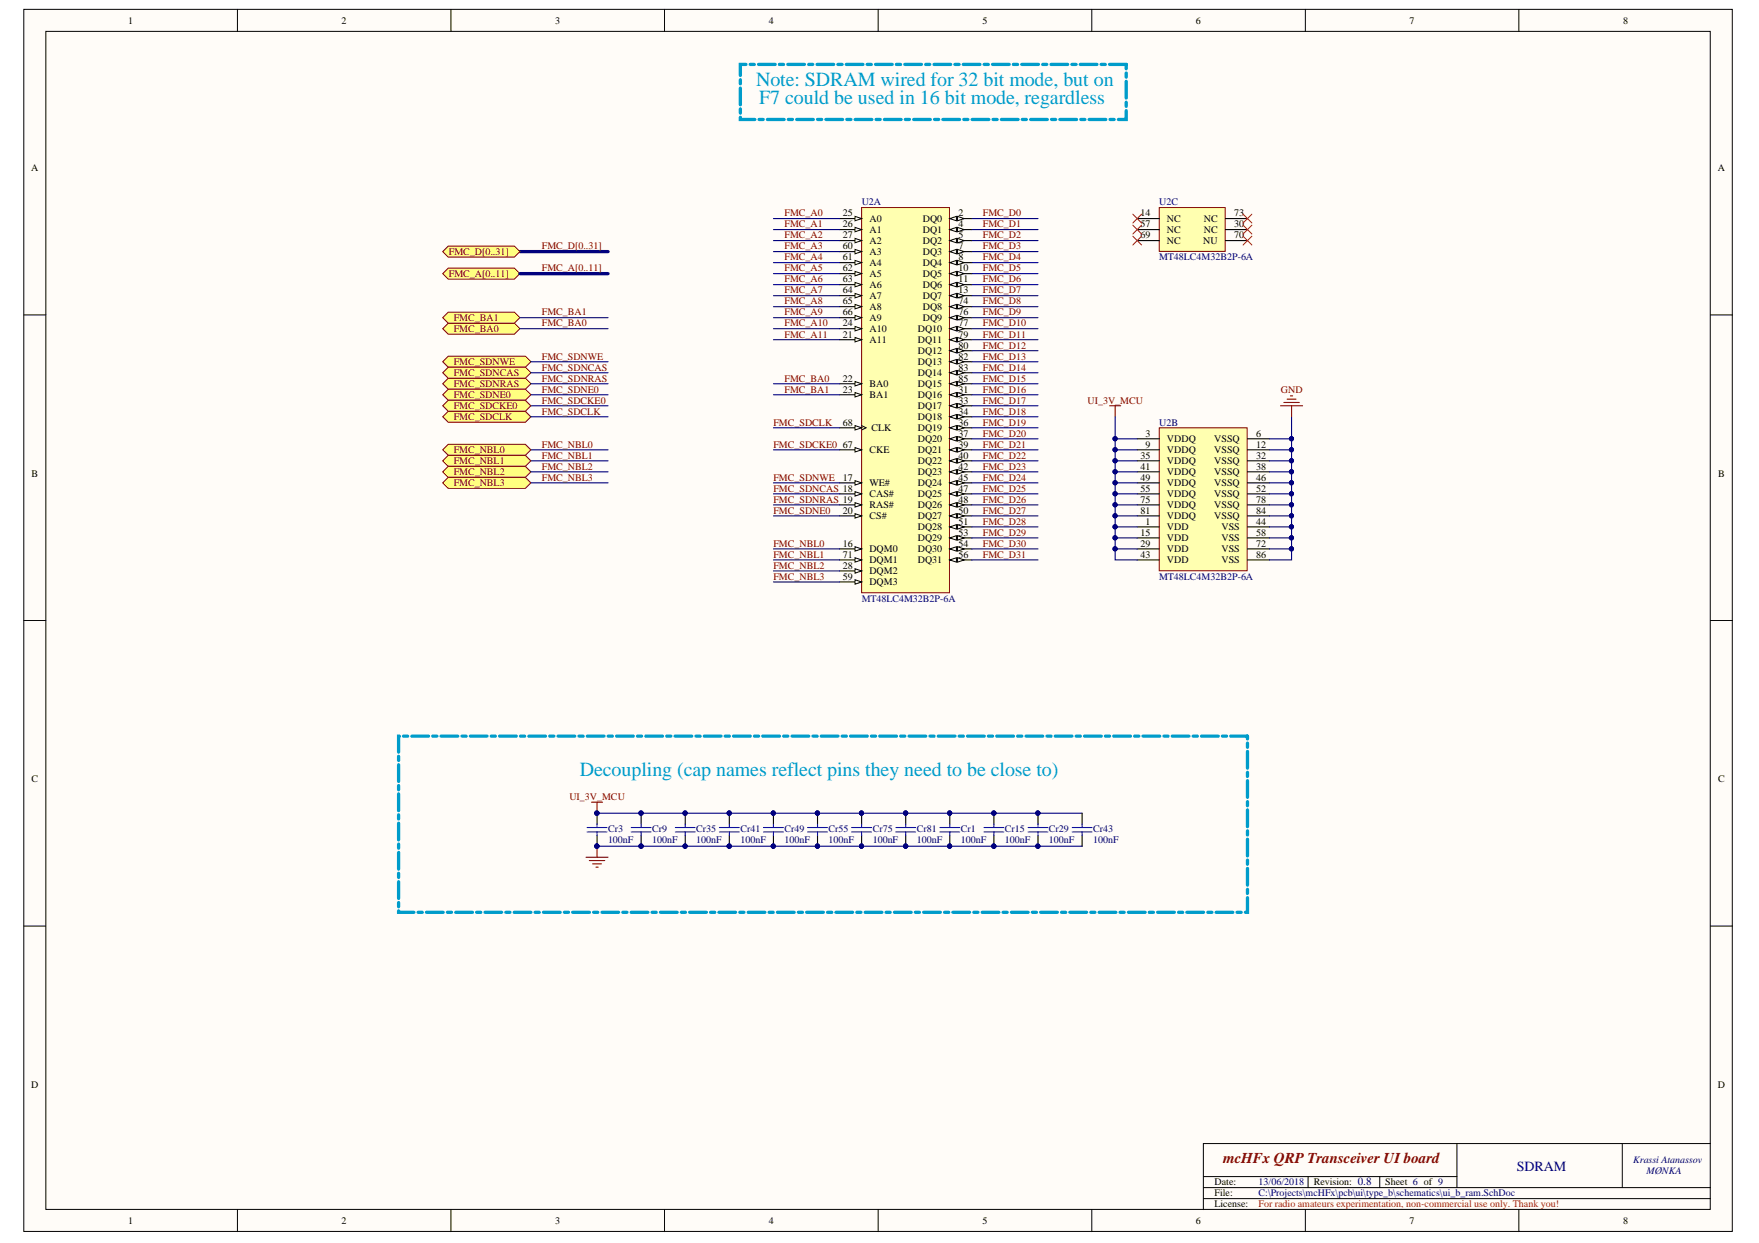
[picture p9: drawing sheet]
<svg xmlns="http://www.w3.org/2000/svg" width="297mm" height="210mm" viewBox="0 0 297 210" stroke-linecap="round" stroke-linejoin="round" font-family="sans-serif">
<defs><g id="words">
<g font-size="3.4" fill="#009cca">
<text x="127.7" y="14.4">Note: SDRAM wired for 32 bit mode, but on</text>
<text x="128.2" y="17.6">F7 could be used in 16 bit mode, regardless</text>
<text x="97.9" y="131">Decoupling (cap names reflect pins they need to be close to)</text>
</g>
<text font-size="2.5" fill="#800000" x="206.6" y="196.5">mcHFx QRP Transceiver UI board</text>
<text font-size="2.4" fill="#000080" x="256.1" y="197.8">SDRAM</text>
<g font-size="1.7">
<text x="21.7" y="4">1</text>
<text x="57.7" y="4">2</text>
<text x="93.8" y="4">3</text>
<text x="129.8" y="4">4</text>
<text x="165.9" y="4">5</text>
<text x="202" y="4">6</text>
<text x="238" y="4">7</text>
<text x="274.1" y="4">8</text>
<text x="5.3" y="28.9">A</text>
<text x="290.1" y="28.9">A</text>
<text x="142.3" y="36.5">25</text>
<text x="142.3" y="38.4">26</text>
<text x="142.3" y="40.3">27</text>
<text x="146.8" y="37.5">A0</text>
<text x="146.8" y="39.3">A1</text>
<text x="146.8" y="41.2">A2</text>
<text x="155.8" y="37.5">DQ0</text>
<text x="155.8" y="39.3">DQ1</text>
<text x="155.8" y="41.2">DQ2</text>
<text x="161.9" y="36.5">2</text>
<text x="161.9" y="38.4">4</text>
<text x="161.9" y="40.3">5</text>
<text x="192.6" y="36.5">14</text>
<text x="192.6" y="38.4">57</text>
<text x="192.6" y="40.3">69</text>
<text x="197.1" y="37.5">NC</text>
<text x="197.1" y="39.3">NC</text>
<text x="197.1" y="41.2">NC</text>
<text x="203.2" y="41.2">NU</text>
<text x="203.3" y="39.3">NC</text>
<text x="203.3" y="37.5">NC</text>
<text x="208.4" y="38.4">30</text>
<text x="208.4" y="40.3">70</text>
<text x="208.4" y="36.5">73</text>
<text x="142.3" y="42.1">60</text>
<text x="142.3" y="44">61</text>
<text x="142.3" y="45.8">62</text>
<text x="142.3" y="47.7">63</text>
<text x="146.8" y="43">A3</text>
<text x="146.8" y="44.9">A4</text>
<text x="146.8" y="46.8">A5</text>
<text x="155.8" y="43">DQ3</text>
<text x="155.8" y="44.9">DQ4</text>
<text x="155.8" y="46.8">DQ5</text>
<text x="161.9" y="42.1">7</text>
<text x="161.9" y="44">8</text>
<text x="161.9" y="45.8">10</text>
<text x="161.9" y="47.7">11</text>
<text x="142.3" y="49.5">64</text>
<text x="142.3" y="51.4">65</text>
<text x="142.3" y="53.3">66</text>
<text x="146.8" y="48.6">A6</text>
<text x="146.8" y="50.5">A7</text>
<text x="146.8" y="52.3">A8</text>
<text x="155.8" y="48.6">DQ6</text>
<text x="155.8" y="50.5">DQ7</text>
<text x="155.8" y="52.3">DQ8</text>
<text x="161.9" y="49.5">13</text>
<text x="161.9" y="51.4">74</text>
<text x="161.9" y="53.3">76</text>
<text x="142.3" y="57">21</text>
<text x="142.3" y="55.1">24</text>
<text x="146.8" y="58">A11</text>
<text x="146.8" y="56.1">A10</text>
<text x="146.8" y="54.2">A9</text>
<text x="155" y="56.1">DQ10</text>
<text x="155" y="58">DQ11</text>
<text x="155" y="59.8">DQ12</text>
<text x="155.8" y="54.2">DQ9</text>
<text x="161.9" y="55.1">77</text>
<text x="161.9" y="57">79</text>
<text x="161.9" y="58.9">80</text>
<text x="142.3" y="64.5">22</text>
<text x="146.8" y="65.4">BA0</text>
<text x="155" y="61.7">DQ13</text>
<text x="155" y="63.5">DQ14</text>
<text x="155" y="65.4">DQ15</text>
<text x="161.9" y="60.7">82</text>
<text x="161.9" y="62.6">83</text>
<text x="161.9" y="64.5">85</text>
<text x="142.3" y="66.3">23</text>
<text x="142.3" y="71.9">68</text>
<text x="146.8" y="67.2">BA1</text>
<text x="155" y="67.2">DQ16</text>
<text x="155" y="69.1">DQ17</text>
<text x="155" y="71">DQ18</text>
<text x="161.9" y="66.3">31</text>
<text x="161.9" y="68.2">33</text>
<text x="161.9" y="70">34</text>
<text x="161.9" y="71.9">36</text>
<text x="142.3" y="75.6">67</text>
<text x="146.8" y="76.5">CKE</text>
<text x="147.2" y="72.8">CLK</text>
<text x="155" y="72.8">DQ19</text>
<text x="155" y="74.7">DQ20</text>
<text x="155" y="76.5">DQ21</text>
<text x="161.9" y="73.8">37</text>
<text x="161.9" y="75.6">39</text>
<text x="161.9" y="77.5">40</text>
<text x="192.6" y="77.5">35</text>
<text x="193.4" y="73.8">3</text>
<text x="193.4" y="75.6">9</text>
<text x="197.1" y="74.7">VDDQ</text>
<text x="197.1" y="76.5">VDDQ</text>
<text x="205" y="74.7">VSSQ</text>
<text x="205" y="76.5">VSSQ</text>
<text x="212.2" y="73.8">6</text>
<text x="212.2" y="75.6">12</text>
<text x="212.2" y="77.5">32</text>
<text x="5.3" y="80.5">B</text>
<text x="142.3" y="81.2">17</text>
<text x="146.8" y="82.1">WE#</text>
<text x="146.8" y="84">CAS#</text>
<text x="155" y="78.4">DQ22</text>
<text x="155" y="80.3">DQ23</text>
<text x="155" y="82.1">DQ24</text>
<text x="155" y="84">DQ25</text>
<text x="161.9" y="79.3">42</text>
<text x="161.9" y="81.2">45</text>
<text x="161.9" y="83">47</text>
<text x="192.6" y="79.3">41</text>
<text x="192.6" y="81.2">49</text>
<text x="192.6" y="83">55</text>
<text x="197.1" y="78.4">VDDQ</text>
<text x="197.1" y="80.3">VDDQ</text>
<text x="197.1" y="82.1">VDDQ</text>
<text x="197.1" y="84">VDDQ</text>
<text x="205" y="78.4">VSSQ</text>
<text x="205" y="80.3">VSSQ</text>
<text x="205" y="82.1">VSSQ</text>
<text x="205" y="84">VSSQ</text>
<text x="212.2" y="79.3">38</text>
<text x="212.2" y="81.2">46</text>
<text x="212.2" y="83">52</text>
<text x="290.1" y="80.5">B</text>
<text x="142.3" y="86.8">20</text>
<text x="146.8" y="85.8">RAS#</text>
<text x="146.8" y="87.7">CS#</text>
<text x="155" y="85.8">DQ26</text>
<text x="155" y="87.7">DQ27</text>
<text x="155" y="89.5">DQ28</text>
<text x="161.9" y="84.9">48</text>
<text x="161.9" y="86.8">50</text>
<text x="161.9" y="88.6">51</text>
<text x="192.6" y="84.9">75</text>
<text x="192.6" y="86.8">81</text>
<text x="193.4" y="88.6">1</text>
<text x="197.1" y="89.5">VDD</text>
<text x="197.1" y="85.8">VDDQ</text>
<text x="197.1" y="87.7">VDDQ</text>
<text x="205" y="85.8">VSSQ</text>
<text x="205" y="87.7">VSSQ</text>
<text x="206.3" y="89.5">VSS</text>
<text x="212.2" y="88.6">44</text>
<text x="212.2" y="84.9">78</text>
<text x="212.2" y="86.8">84</text>
<text x="142.3" y="92.3">16</text>
<text x="142.3" y="94.2">71</text>
<text x="146.8" y="93.3">DQM0</text>
<text x="146.8" y="95.1">DQM1</text>
<text x="155" y="91.4">DQ29</text>
<text x="155" y="93.3">DQ30</text>
<text x="155" y="95.1">DQ31</text>
<text x="161.9" y="90.5">53</text>
<text x="161.9" y="92.3">54</text>
<text x="161.9" y="94.2">56</text>
<text x="192.6" y="90.5">15</text>
<text x="192.6" y="92.3">29</text>
<text x="192.6" y="94.2">43</text>
<text x="197.1" y="91.4">VDD</text>
<text x="197.1" y="93.3">VDD</text>
<text x="197.1" y="95.1">VDD</text>
<text x="206.3" y="91.4">VSS</text>
<text x="206.3" y="93.3">VSS</text>
<text x="206.3" y="95.1">VSS</text>
<text x="212.2" y="90.5">58</text>
<text x="212.2" y="92.3">72</text>
<text x="212.2" y="94.2">86</text>
<text x="142.3" y="96.1">28</text>
<text x="142.3" y="97.9">59</text>
<text x="146.8" y="97">DQM2</text>
<text x="146.8" y="98.8">DQM3</text>
<text x="5.3" y="132.1">C</text>
<text x="290.1" y="132.1">C</text>
<text x="5.3" y="183.7">D</text>
<text x="290.1" y="183.7">D</text>
<text x="205.1" y="200.2">Date:</text>
<text x="205.1" y="202">File:</text>
<text x="205.1" y="203.9">License:</text>
<text x="221.8" y="200.2">Revision: 0.8</text>
<text x="233.9" y="200.2">Sheet 6 of 9</text>
<text x="21.7" y="206.7">1</text>
<text x="57.7" y="206.7">2</text>
<text x="93.8" y="206.7">3</text>
<text x="129.8" y="206.7">4</text>
<text x="165.9" y="206.7">5</text>
<text x="202" y="206.7">6</text>
<text x="238" y="206.7">7</text>
<text x="274.1" y="206.7">8</text>
</g>
<g font-size="1.7" fill="#000080">
<text x="145.5" y="34.7">U2A</text>
<text x="195.7" y="34.7">U2C</text>
<text x="195.7" y="44">MT48LC4M32B2P-6A</text>
<text x="195.7" y="71.9">U2B</text>
<text x="145.5" y="101.6">MT48LC4M32B2P-6A</text>
<text x="195.7" y="97.9">MT48LC4M32B2P-6A</text>
<text x="102.7" y="140.5">Cr3</text>
<text x="102.7" y="142.3">100nF</text>
<text x="110.1" y="140.5">Cr9</text>
<text x="110.1" y="142.3">100nF</text>
<text x="117.6" y="140.5">Cr35</text>
<text x="117.6" y="142.3">100nF</text>
<text x="125" y="140.5">Cr41</text>
<text x="125" y="142.3">100nF</text>
<text x="132.5" y="140.5">Cr49</text>
<text x="132.5" y="142.3">100nF</text>
<text x="139.9" y="140.5">Cr55</text>
<text x="139.9" y="142.3">100nF</text>
<text x="147.4" y="140.5">Cr75</text>
<text x="147.4" y="142.3">100nF</text>
<text x="154.8" y="140.5">Cr81</text>
<text x="154.8" y="142.3">100nF</text>
<text x="162.3" y="140.5">Cr1</text>
<text x="162.3" y="142.3">100nF</text>
<text x="169.7" y="140.5">Cr15</text>
<text x="169.7" y="142.3">100nF</text>
<text x="177.1" y="140.5">Cr29</text>
<text x="177.1" y="142.3">100nF</text>
<text x="184.6" y="140.5">Cr43</text>
<text x="184.6" y="142.3">100nF</text>
<text x="275.8" y="196.5">Krassi Atanassov</text>
<text x="212.5" y="200.2">13/06/2018</text>
<text x="212.5" y="202">C:\Projects\mcHFx\pcb\ui\type_b\schematics\ui_b_ram.SchDoc</text>
<text x="278" y="198.3">MØNKA</text>
</g>
<g font-size="1.7" fill="#800000">
<text x="132.5" y="36.5">FMC_A0</text>
<text x="132.5" y="38.4">FMC_A1</text>
<text x="132.5" y="40.3">FMC_A2</text>
<text x="166" y="36.5">FMC_D0</text>
<text x="166" y="38.4">FMC_D1</text>
<text x="166" y="40.3">FMC_D2</text>
<text x="75.8" y="46.8">FMC_A[0..11]</text>
<text x="75.8" y="43">FMC_D[0..31]</text>
<text x="91.5" y="42.1">FMC_D[0..31]</text>
<text x="91.5" y="45.8">FMC_A[0..11]</text>
<text x="132.5" y="42.1">FMC_A3</text>
<text x="132.5" y="44">FMC_A4</text>
<text x="132.5" y="45.8">FMC_A5</text>
<text x="132.5" y="47.7">FMC_A6</text>
<text x="166" y="42.1">FMC_D3</text>
<text x="166" y="44">FMC_D4</text>
<text x="166" y="45.8">FMC_D5</text>
<text x="166" y="47.7">FMC_D6</text>
<text x="91.5" y="53.3">FMC_BA1</text>
<text x="132.5" y="49.5">FMC_A7</text>
<text x="132.5" y="51.4">FMC_A8</text>
<text x="132.5" y="53.3">FMC_A9</text>
<text x="166" y="49.5">FMC_D7</text>
<text x="166" y="51.4">FMC_D8</text>
<text x="166" y="53.3">FMC_D9</text>
<text x="76.6" y="56.1">FMC_BA0</text>
<text x="76.6" y="54.2">FMC_BA1</text>
<text x="91.5" y="55.1">FMC_BA0</text>
<text x="132.5" y="55.1">FMC_A10</text>
<text x="132.5" y="57">FMC_A11</text>
<text x="166" y="55.1">FMC_D10</text>
<text x="166" y="57">FMC_D11</text>
<text x="166" y="58.9">FMC_D12</text>
<text x="76.6" y="61.7">FMC_SDNWE</text>
<text x="76.6" y="65.4">FMC_SDNRAS</text>
<text x="76.6" y="63.5">FMC_SDNCAS</text>
<text x="91.5" y="60.7">FMC_SDNWE</text>
<text x="91.5" y="62.6">FMC_SDNCAS</text>
<text x="91.5" y="64.5">FMC_SDNRAS</text>
<text x="132.5" y="64.5">FMC_BA0</text>
<text x="166" y="60.7">FMC_D13</text>
<text x="166" y="62.6">FMC_D14</text>
<text x="166" y="64.5">FMC_D15</text>
<text x="76.6" y="71">FMC_SDCLK</text>
<text x="76.6" y="67.2">FMC_SDNE0</text>
<text x="76.6" y="69.1">FMC_SDCKE0</text>
<text x="91.5" y="66.3">FMC_SDNE0</text>
<text x="91.5" y="68.2">FMC_SDCKE0</text>
<text x="91.5" y="70">FMC_SDCLK</text>
<text x="130.6" y="71.9">FMC_SDCLK</text>
<text x="132.5" y="66.3">FMC_BA1</text>
<text x="166" y="66.3">FMC_D16</text>
<text x="166" y="68.2">FMC_D17</text>
<text x="166" y="70">FMC_D18</text>
<text x="166" y="71.9">FMC_D19</text>
<text x="183.7" y="68.2">UI_3V_MCU</text>
<text x="216.3" y="66.3">GND</text>
<text x="76.6" y="76.5">FMC_NBL0</text>
<text x="91.5" y="75.6">FMC_NBL0</text>
<text x="91.5" y="77.5">FMC_NBL1</text>
<text x="130.6" y="75.6">FMC_SDCKE0</text>
<text x="166" y="73.8">FMC_D20</text>
<text x="166" y="75.6">FMC_D21</text>
<text x="166" y="77.5">FMC_D22</text>
<text x="76.6" y="78.4">FMC_NBL1</text>
<text x="76.6" y="80.3">FMC_NBL2</text>
<text x="76.6" y="82.1">FMC_NBL3</text>
<text x="91.5" y="79.3">FMC_NBL2</text>
<text x="91.5" y="81.2">FMC_NBL3</text>
<text x="130.6" y="81.2">FMC_SDNWE</text>
<text x="130.6" y="83">FMC_SDNCAS 18</text>
<text x="166" y="79.3">FMC_D23</text>
<text x="166" y="81.2">FMC_D24</text>
<text x="166" y="83">FMC_D25</text>
<text x="130.6" y="84.9">FMC_SDNRAS 19</text>
<text x="130.6" y="86.8">FMC_SDNE0</text>
<text x="166" y="84.9">FMC_D26</text>
<text x="166" y="86.8">FMC_D27</text>
<text x="166" y="88.6">FMC_D28</text>
<text x="130.6" y="94.2">FMC_NBL1</text>
<text x="130.6" y="92.3">FMC_NBL0</text>
<text x="166" y="90.5">FMC_D29</text>
<text x="166" y="92.3">FMC_D30</text>
<text x="166" y="94.2">FMC_D31</text>
<text x="130.6" y="97.9">FMC_NBL3</text>
<text x="130.6" y="96.1">FMC_NBL2</text>
<text x="96.2" y="135.1">UI_3V_MCU</text>
</g>
<text font-size="1.7" fill="#f00" x="212.5" y="203.9">For radio amateurs experimentation, non-commercial use only. Thank you!</text>
</g></defs>
<g fill="#fffcf8" stroke="#000" stroke-width=".17">
<path d="M4 1.6h288.5v206.4h-288.5z"/>
<path d="M7.7 5.3h281.1v198.9h-281.1z"/>
</g>
<g fill="none" stroke="#000" stroke-width=".17">
<path d="M40.1 1.6v3.7M76.2 1.6v3.7M112.2 1.6v3.7M148.3 1.6v3.7M184.4 1.6v3.7M220.4 1.6v3.7M256.5 1.6v3.7M4 53.2h3.7M288.8 53.2h3.8M4 104.8h3.7M288.8 104.8h3.8M4 156.4h3.7"/>
<path d="M288.8 156.4h3.8M203.2 198.7h42.8M220.9 198.7v1.8M233 198.7v1.8M246 193.1v7.4M274 193.1v7.4M288.8 193.1h-85.6v11.2M40.1 204.3v3.7M76.2 204.3v3.7M112.2 204.3v3.7M148.3 204.3v3.7M184.4 204.3v3.7"/>
<path d="M203.2 200.5h85.6M203.2 202.4h85.6M220.4 204.3v3.7M256.5 204.3v3.7"/>
</g>
<path d="M145.5 35.1h14.8v65h-14.8z" fill="#ffffb0" stroke="#800000" stroke-width=".17"/>
<path d="M160.4 36.9h3.7" fill="none" stroke="#000" stroke-width=".19"/>
<path d="M160.4 36.9l1.1-.4v.8z" fill="#fffcf8"/>
<path d="M160.4 36.9l1.1-.4v.8z" fill="none" stroke="#000" stroke-width=".17"/>
<path d="M161.7 36.5l1.1 .4-1.1 .4z" fill="#fffcf8"/>
<path d="M161.7 36.5l1.1 .4-1.1 .4z" fill="none" stroke="#000" stroke-width=".17"/>
<path d="M160.4 38.8h3.7" fill="none" stroke="#000" stroke-width=".19"/>
<path d="M160.4 38.8l1.1-.4v.7z" fill="#fffcf8"/>
<path d="M160.4 38.8l1.1-.4v.7z" fill="none" stroke="#000" stroke-width=".17"/>
<path d="M161.7 38.4l1.1 .4-1.1 .3z" fill="#fffcf8"/>
<path d="M161.7 38.4l1.1 .4-1.1 .3z" fill="none" stroke="#000" stroke-width=".17"/>
<path d="M160.4 40.6h3.7" fill="none" stroke="#000" stroke-width=".19"/>
<path d="M160.4 40.6l1.1-.3v.7z" fill="#fffcf8"/>
<path d="M160.4 40.6l1.1-.3v.7z" fill="none" stroke="#000" stroke-width=".17"/>
<path d="M161.7 40.3l1.1 .3-1.1 .4z" fill="#fffcf8"/>
<path d="M161.7 40.3l1.1 .3-1.1 .4z" fill="none" stroke="#000" stroke-width=".17"/>
<path d="M160.4 42.5h3.7" fill="none" stroke="#000" stroke-width=".19"/>
<path d="M160.4 42.5l1.1-.4v.8z" fill="#fffcf8"/>
<path d="M160.4 42.5l1.1-.4v.8z" fill="none" stroke="#000" stroke-width=".17"/>
<path d="M161.7 42.1l1.1 .4-1.1 .4z" fill="#fffcf8"/>
<path d="M161.7 42.1l1.1 .4-1.1 .4z" fill="none" stroke="#000" stroke-width=".17"/>
<path d="M160.4 44.3h3.7" fill="none" stroke="#000" stroke-width=".19"/>
<path d="M160.4 44.3l1.1-.3v.7z" fill="#fffcf8"/>
<path d="M160.4 44.3l1.1-.3v.7z" fill="none" stroke="#000" stroke-width=".17"/>
<path d="M161.7 44l1.1 .3-1.1 .4z" fill="#fffcf8"/>
<path d="M161.7 44l1.1 .3-1.1 .4z" fill="none" stroke="#000" stroke-width=".17"/>
<path d="M160.4 46.2h3.7" fill="none" stroke="#000" stroke-width=".19"/>
<path d="M160.4 46.2l1.1-.4v.8z" fill="#fffcf8"/>
<path d="M160.4 46.2l1.1-.4v.8z" fill="none" stroke="#000" stroke-width=".17"/>
<path d="M161.7 45.8l1.1 .4-1.1 .4z" fill="#fffcf8"/>
<path d="M161.7 45.8l1.1 .4-1.1 .4z" fill="none" stroke="#000" stroke-width=".17"/>
<path d="M160.4 48.1h3.7" fill="none" stroke="#000" stroke-width=".19"/>
<path d="M160.4 48.1l1.1-.4v.7z" fill="#fffcf8"/>
<path d="M160.4 48.1l1.1-.4v.7z" fill="none" stroke="#000" stroke-width=".17"/>
<path d="M161.7 47.7l1.1 .4-1.1 .3z" fill="#fffcf8"/>
<path d="M161.7 47.7l1.1 .4-1.1 .3z" fill="none" stroke="#000" stroke-width=".17"/>
<path d="M160.4 49.9h3.7" fill="none" stroke="#000" stroke-width=".19"/>
<path d="M160.4 49.9l1.1-.3v.7z" fill="#fffcf8"/>
<path d="M160.4 49.9l1.1-.3v.7z" fill="none" stroke="#000" stroke-width=".17"/>
<path d="M161.7 49.6l1.1 .3-1.1 .4z" fill="#fffcf8"/>
<path d="M161.7 49.6l1.1 .3-1.1 .4z" fill="none" stroke="#000" stroke-width=".17"/>
<path d="M141.8 92.7h3.7" fill="none" stroke="#000" stroke-width=".19"/>
<path d="M144.4 92.3l1.1 .4-1.1 .4z" fill="#fffcf8"/>
<path d="M144.4 92.3l1.1 .4-1.1 .4z" fill="none" stroke="#000" stroke-width=".17"/>
<path d="M141.8 57.4h3.7" fill="none" stroke="#000" stroke-width=".19"/>
<path d="M144.4 57l1.1 .4-1.1 .3z" fill="#fffcf8"/>
<path d="M144.4 57l1.1 .4-1.1 .3z" fill="none" stroke="#000" stroke-width=".17"/>
<path d="M141.8 55.5h3.7" fill="none" stroke="#000" stroke-width=".19"/>
<path d="M144.4 55.1l1.1 .4-1.1 .4z" fill="#fffcf8"/>
<path d="M144.4 55.1l1.1 .4-1.1 .4z" fill="none" stroke="#000" stroke-width=".17"/>
<path d="M141.8 36.9h3.7" fill="none" stroke="#000" stroke-width=".19"/>
<path d="M144.4 36.5l1.1 .4-1.1 .4z" fill="#fffcf8"/>
<path d="M144.4 36.5l1.1 .4-1.1 .4z" fill="none" stroke="#000" stroke-width=".17"/>
<path d="M141.8 38.8h3.7" fill="none" stroke="#000" stroke-width=".19"/>
<path d="M144.4 38.4l1.1 .4-1.1 .3z" fill="#fffcf8"/>
<path d="M144.4 38.4l1.1 .4-1.1 .3z" fill="none" stroke="#000" stroke-width=".17"/>
<path d="M141.8 40.6h3.7" fill="none" stroke="#000" stroke-width=".19"/>
<path d="M144.4 40.3l1.1 .3-1.1 .4z" fill="#fffcf8"/>
<path d="M144.4 40.3l1.1 .3-1.1 .4z" fill="none" stroke="#000" stroke-width=".17"/>
<path d="M141.8 96.4h3.7" fill="none" stroke="#000" stroke-width=".19"/>
<path d="M144.4 96l1.1 .4-1.1 .4z" fill="#fffcf8"/>
<path d="M144.4 96l1.1 .4-1.1 .4z" fill="none" stroke="#000" stroke-width=".17"/>
<path d="M160.4 66.7h3.7" fill="none" stroke="#000" stroke-width=".19"/>
<path d="M160.4 66.7l1.1-.4v.7z" fill="#fffcf8"/>
<path d="M160.4 66.7l1.1-.4v.7z" fill="none" stroke="#000" stroke-width=".17"/>
<path d="M161.7 66.3l1.1 .4-1.1 .3z" fill="#fffcf8"/>
<path d="M161.7 66.3l1.1 .4-1.1 .3z" fill="none" stroke="#000" stroke-width=".17"/>
<path d="M160.4 68.5h3.7" fill="none" stroke="#000" stroke-width=".19"/>
<path d="M160.4 68.5l1.1-.3v.7z" fill="#fffcf8"/>
<path d="M160.4 68.5l1.1-.3v.7z" fill="none" stroke="#000" stroke-width=".17"/>
<path d="M161.7 68.2l1.1 .3-1.1 .4z" fill="#fffcf8"/>
<path d="M161.7 68.2l1.1 .3-1.1 .4z" fill="none" stroke="#000" stroke-width=".17"/>
<path d="M160.4 70.4h3.7" fill="none" stroke="#000" stroke-width=".19"/>
<path d="M160.4 70.4l1.1-.4v.8z" fill="#fffcf8"/>
<path d="M160.4 70.4l1.1-.4v.8z" fill="none" stroke="#000" stroke-width=".17"/>
<path d="M161.7 70l1.1 .4-1.1 .4z" fill="#fffcf8"/>
<path d="M161.7 70l1.1 .4-1.1 .4z" fill="none" stroke="#000" stroke-width=".17"/>
<path d="M160.4 72.2h3.7" fill="none" stroke="#000" stroke-width=".19"/>
<path d="M160.4 72.2l1.1-.3v.7z" fill="#fffcf8"/>
<path d="M160.4 72.2l1.1-.3v.7z" fill="none" stroke="#000" stroke-width=".17"/>
<path d="M161.7 71.9l1.1 .3-1.1 .4z" fill="#fffcf8"/>
<path d="M161.7 71.9l1.1 .3-1.1 .4z" fill="none" stroke="#000" stroke-width=".17"/>
<path d="M160.4 74.1h3.7" fill="none" stroke="#000" stroke-width=".19"/>
<path d="M160.4 74.1l1.1-.4v.8z" fill="#fffcf8"/>
<path d="M160.4 74.1l1.1-.4v.8z" fill="none" stroke="#000" stroke-width=".17"/>
<path d="M161.7 73.7l1.1 .4-1.1 .4z" fill="#fffcf8"/>
<path d="M161.7 73.7l1.1 .4-1.1 .4z" fill="none" stroke="#000" stroke-width=".17"/>
<path d="M160.4 76h3.7" fill="none" stroke="#000" stroke-width=".19"/>
<path d="M160.4 76l1.1-.4v.7z" fill="#fffcf8"/>
<path d="M160.4 76l1.1-.4v.7z" fill="none" stroke="#000" stroke-width=".17"/>
<path d="M161.7 75.6l1.1 .4-1.1 .3z" fill="#fffcf8"/>
<path d="M161.7 75.6l1.1 .4-1.1 .3z" fill="none" stroke="#000" stroke-width=".17"/>
<path d="M160.4 77.8h3.7" fill="none" stroke="#000" stroke-width=".19"/>
<path d="M160.4 77.8l1.1-.4v.8z" fill="#fffcf8"/>
<path d="M160.4 77.8l1.1-.4v.8z" fill="none" stroke="#000" stroke-width=".17"/>
<path d="M161.7 77.4l1.1 .4-1.1 .4z" fill="#fffcf8"/>
<path d="M161.7 77.4l1.1 .4-1.1 .4z" fill="none" stroke="#000" stroke-width=".17"/>
<path d="M160.4 79.7h3.7" fill="none" stroke="#000" stroke-width=".19"/>
<path d="M160.4 79.7l1.1-.4v.8z" fill="#fffcf8"/>
<path d="M160.4 79.7l1.1-.4v.8z" fill="none" stroke="#000" stroke-width=".17"/>
<path d="M161.7 79.3l1.1 .4-1.1 .4z" fill="#fffcf8"/>
<path d="M161.7 79.3l1.1 .4-1.1 .4z" fill="none" stroke="#000" stroke-width=".17"/>
<path d="M160.4 81.5h3.7" fill="none" stroke="#000" stroke-width=".19"/>
<path d="M160.4 81.5l1.1-.3v.7z" fill="#fffcf8"/>
<path d="M160.4 81.5l1.1-.3v.7z" fill="none" stroke="#000" stroke-width=".17"/>
<path d="M161.7 81.2l1.1 .3-1.1 .4z" fill="#fffcf8"/>
<path d="M161.7 81.2l1.1 .3-1.1 .4z" fill="none" stroke="#000" stroke-width=".17"/>
<path d="M160.4 83.4h3.7" fill="none" stroke="#000" stroke-width=".19"/>
<path d="M160.4 83.4l1.1-.4v.8z" fill="#fffcf8"/>
<path d="M160.4 83.4l1.1-.4v.8z" fill="none" stroke="#000" stroke-width=".17"/>
<path d="M161.7 83l1.1 .4-1.1 .4z" fill="#fffcf8"/>
<path d="M161.7 83l1.1 .4-1.1 .4z" fill="none" stroke="#000" stroke-width=".17"/>
<path d="M160.4 85.3h3.7" fill="none" stroke="#000" stroke-width=".19"/>
<path d="M160.4 85.3l1.1-.4v.7z" fill="#fffcf8"/>
<path d="M160.4 85.3l1.1-.4v.7z" fill="none" stroke="#000" stroke-width=".17"/>
<path d="M161.7 84.9l1.1 .4-1.1 .3z" fill="#fffcf8"/>
<path d="M161.7 84.9l1.1 .4-1.1 .3z" fill="none" stroke="#000" stroke-width=".17"/>
<path d="M160.4 87.1h3.7" fill="none" stroke="#000" stroke-width=".19"/>
<path d="M160.4 87.1l1.1-.4v.8z" fill="#fffcf8"/>
<path d="M160.4 87.1l1.1-.4v.8z" fill="none" stroke="#000" stroke-width=".17"/>
<path d="M161.7 86.7l1.1 .4-1.1 .4z" fill="#fffcf8"/>
<path d="M161.7 86.7l1.1 .4-1.1 .4z" fill="none" stroke="#000" stroke-width=".17"/>
<path d="M160.4 89h3.7" fill="none" stroke="#000" stroke-width=".19"/>
<path d="M160.4 89l1.1-.4v.7z" fill="#fffcf8"/>
<path d="M160.4 89l1.1-.4v.7z" fill="none" stroke="#000" stroke-width=".17"/>
<path d="M161.7 88.6l1.1 .4-1.1 .3z" fill="#fffcf8"/>
<path d="M161.7 88.6l1.1 .4-1.1 .3z" fill="none" stroke="#000" stroke-width=".17"/>
<path d="M160.4 90.8h3.7" fill="none" stroke="#000" stroke-width=".19"/>
<path d="M160.4 90.8l1.1-.3v.7z" fill="#fffcf8"/>
<path d="M160.4 90.8l1.1-.3v.7z" fill="none" stroke="#000" stroke-width=".17"/>
<path d="M161.7 90.5l1.1 .3-1.1 .4z" fill="#fffcf8"/>
<path d="M161.7 90.5l1.1 .3-1.1 .4z" fill="none" stroke="#000" stroke-width=".17"/>
<path d="M160.4 92.7h3.7" fill="none" stroke="#000" stroke-width=".19"/>
<path d="M160.4 92.7l1.1-.4v.8z" fill="#fffcf8"/>
<path d="M160.4 92.7l1.1-.4v.8z" fill="none" stroke="#000" stroke-width=".17"/>
<path d="M161.7 92.3l1.1 .4-1.1 .4z" fill="#fffcf8"/>
<path d="M161.7 92.3l1.1 .4-1.1 .4z" fill="none" stroke="#000" stroke-width=".17"/>
<path d="M160.4 94.6h3.7" fill="none" stroke="#000" stroke-width=".19"/>
<path d="M160.4 94.6l1.1-.4v.7z" fill="#fffcf8"/>
<path d="M160.4 94.6l1.1-.4v.7z" fill="none" stroke="#000" stroke-width=".17"/>
<path d="M161.7 94.2l1.1 .4-1.1 .3z" fill="#fffcf8"/>
<path d="M161.7 94.2l1.1 .4-1.1 .3z" fill="none" stroke="#000" stroke-width=".17"/>
<path d="M141.8 98.3h3.7" fill="none" stroke="#000" stroke-width=".19"/>
<path d="M144.4 97.9l1.1 .4-1.1 .3z" fill="#fffcf8"/>
<path d="M144.4 97.9l1.1 .4-1.1 .3z" fill="none" stroke="#000" stroke-width=".17"/>
<path d="M141.8 42.5h3.7" fill="none" stroke="#000" stroke-width=".19"/>
<path d="M144.4 42.1l1.1 .4-1.1 .4z" fill="#fffcf8"/>
<path d="M144.4 42.1l1.1 .4-1.1 .4z" fill="none" stroke="#000" stroke-width=".17"/>
<path d="M141.8 44.3h3.7" fill="none" stroke="#000" stroke-width=".19"/>
<path d="M144.4 44l1.1 .3-1.1 .4z" fill="#fffcf8"/>
<path d="M144.4 44l1.1 .3-1.1 .4z" fill="none" stroke="#000" stroke-width=".17"/>
<path d="M141.8 46.2h3.7" fill="none" stroke="#000" stroke-width=".19"/>
<path d="M144.4 45.8l1.1 .4-1.1 .4z" fill="#fffcf8"/>
<path d="M144.4 45.8l1.1 .4-1.1 .4z" fill="none" stroke="#000" stroke-width=".17"/>
<path d="M141.8 48.1h3.7" fill="none" stroke="#000" stroke-width=".19"/>
<path d="M144.4 47.7l1.1 .4-1.1 .3z" fill="#fffcf8"/>
<path d="M144.4 47.7l1.1 .4-1.1 .3z" fill="none" stroke="#000" stroke-width=".17"/>
<path d="M141.8 49.9h3.7" fill="none" stroke="#000" stroke-width=".19"/>
<path d="M144.4 49.6l1.1 .3-1.1 .4z" fill="#fffcf8"/>
<path d="M144.4 49.6l1.1 .3-1.1 .4z" fill="none" stroke="#000" stroke-width=".17"/>
<path d="M141.8 51.8h3.7" fill="none" stroke="#000" stroke-width=".19"/>
<path d="M144.4 51.4l1.1 .4-1.1 .4z" fill="#fffcf8"/>
<path d="M144.4 51.4l1.1 .4-1.1 .4z" fill="none" stroke="#000" stroke-width=".17"/>
<path d="M141.8 53.6h3.7" fill="none" stroke="#000" stroke-width=".19"/>
<path d="M144.4 53.3l1.1 .3-1.1 .4z" fill="#fffcf8"/>
<path d="M144.4 53.3l1.1 .3-1.1 .4z" fill="none" stroke="#000" stroke-width=".17"/>
<path d="M141.8 94.6h3.7" fill="none" stroke="#000" stroke-width=".19"/>
<path d="M144.4 94.2l1.1 .4-1.1 .3z" fill="#fffcf8"/>
<path d="M144.4 94.2l1.1 .4-1.1 .3z" fill="none" stroke="#000" stroke-width=".17"/>
<path d="M160.4 51.8h3.7" fill="none" stroke="#000" stroke-width=".19"/>
<path d="M160.4 51.8l1.1-.4v.8z" fill="#fffcf8"/>
<path d="M160.4 51.8l1.1-.4v.8z" fill="none" stroke="#000" stroke-width=".17"/>
<path d="M161.7 51.4l1.1 .4-1.1 .4z" fill="#fffcf8"/>
<path d="M161.7 51.4l1.1 .4-1.1 .4z" fill="none" stroke="#000" stroke-width=".17"/>
<path d="M160.4 53.6h3.7" fill="none" stroke="#000" stroke-width=".19"/>
<path d="M160.4 53.6l1.1-.3v.7z" fill="#fffcf8"/>
<path d="M160.4 53.6l1.1-.3v.7z" fill="none" stroke="#000" stroke-width=".17"/>
<path d="M161.7 53.3l1.1 .3-1.1 .4z" fill="#fffcf8"/>
<path d="M161.7 53.3l1.1 .3-1.1 .4z" fill="none" stroke="#000" stroke-width=".17"/>
<path d="M160.4 55.5h3.7" fill="none" stroke="#000" stroke-width=".19"/>
<path d="M160.4 55.5l1.1-.4v.8z" fill="#fffcf8"/>
<path d="M160.4 55.5l1.1-.4v.8z" fill="none" stroke="#000" stroke-width=".17"/>
<path d="M161.7 55.1l1.1 .4-1.1 .4z" fill="#fffcf8"/>
<path d="M161.7 55.1l1.1 .4-1.1 .4z" fill="none" stroke="#000" stroke-width=".17"/>
<path d="M160.4 57.4h3.7" fill="none" stroke="#000" stroke-width=".19"/>
<path d="M160.4 57.4l1.1-.4v.7z" fill="#fffcf8"/>
<path d="M160.4 57.4l1.1-.4v.7z" fill="none" stroke="#000" stroke-width=".17"/>
<path d="M161.7 57l1.1 .4-1.1 .3z" fill="#fffcf8"/>
<path d="M161.7 57l1.1 .4-1.1 .3z" fill="none" stroke="#000" stroke-width=".17"/>
<path d="M160.4 59.2h3.7" fill="none" stroke="#000" stroke-width=".19"/>
<path d="M160.4 59.2l1.1-.3v.7z" fill="#fffcf8"/>
<path d="M160.4 59.2l1.1-.3v.7z" fill="none" stroke="#000" stroke-width=".17"/>
<path d="M161.7 58.9l1.1 .3-1.1 .4z" fill="#fffcf8"/>
<path d="M161.7 58.9l1.1 .3-1.1 .4z" fill="none" stroke="#000" stroke-width=".17"/>
<path d="M160.4 61.1h3.7" fill="none" stroke="#000" stroke-width=".19"/>
<path d="M160.4 61.1l1.1-.4v.8z" fill="#fffcf8"/>
<path d="M160.4 61.1l1.1-.4v.8z" fill="none" stroke="#000" stroke-width=".17"/>
<path d="M161.7 60.7l1.1 .4-1.1 .4z" fill="#fffcf8"/>
<path d="M161.7 60.7l1.1 .4-1.1 .4z" fill="none" stroke="#000" stroke-width=".17"/>
<path d="M160.4 62.9h3.7" fill="none" stroke="#000" stroke-width=".19"/>
<path d="M160.4 62.9l1.1-.3v.7z" fill="#fffcf8"/>
<path d="M160.4 62.9l1.1-.3v.7z" fill="none" stroke="#000" stroke-width=".17"/>
<path d="M161.7 62.6l1.1 .3-1.1 .4z" fill="#fffcf8"/>
<path d="M161.7 62.6l1.1 .3-1.1 .4z" fill="none" stroke="#000" stroke-width=".17"/>
<path d="M160.4 64.8h3.7" fill="none" stroke="#000" stroke-width=".19"/>
<path d="M160.4 64.8l1.1-.4v.8z" fill="#fffcf8"/>
<path d="M160.4 64.8l1.1-.4v.8z" fill="none" stroke="#000" stroke-width=".17"/>
<path d="M161.7 64.4l1.1 .4-1.1 .4z" fill="#fffcf8"/>
<path d="M161.7 64.4l1.1 .4-1.1 .4z" fill="none" stroke="#000" stroke-width=".17"/>
<path d="M141.8 64.8h3.7" fill="none" stroke="#000" stroke-width=".19"/>
<path d="M144.4 64.4l1.1 .4-1.1 .4z" fill="#fffcf8"/>
<path d="M144.4 64.4l1.1 .4-1.1 .4z" fill="none" stroke="#000" stroke-width=".17"/>
<path d="M141.8 66.7h3.7" fill="none" stroke="#000" stroke-width=".19"/>
<path d="M144.4 66.3l1.1 .4-1.1 .3z" fill="#fffcf8"/>
<path d="M144.4 66.3l1.1 .4-1.1 .3z" fill="none" stroke="#000" stroke-width=".17"/>
<path d="M141.8 76h3.7" fill="none" stroke="#000" stroke-width=".19"/>
<path d="M144.4 75.6l1.1 .4-1.1 .3z" fill="#fffcf8"/>
<path d="M144.4 75.6l1.1 .4-1.1 .3zM145.5 71.9l.7 .3-.7 .4" fill="none" stroke="#000" stroke-width=".17"/>
<path d="M141.8 72.2h3.7" fill="none" stroke="#000" stroke-width=".19"/>
<path d="M144.4 71.9l1.1 .3-1.1 .4z" fill="#fffcf8"/>
<path d="M144.4 71.9l1.1 .3-1.1 .4z" fill="none" stroke="#000" stroke-width=".17"/>
<path d="M141.8 81.5h3.7" fill="none" stroke="#000" stroke-width=".19"/>
<path d="M144.4 81.2l1.1 .3-1.1 .4z" fill="#fffcf8"/>
<path d="M144.4 81.2l1.1 .3-1.1 .4z" fill="none" stroke="#000" stroke-width=".17"/>
<path d="M141.8 83.4h3.7" fill="none" stroke="#000" stroke-width=".19"/>
<path d="M144.4 83l1.1 .4-1.1 .4z" fill="#fffcf8"/>
<path d="M144.4 83l1.1 .4-1.1 .4z" fill="none" stroke="#000" stroke-width=".17"/>
<path d="M141.8 85.3h3.7" fill="none" stroke="#000" stroke-width=".19"/>
<path d="M144.4 84.9l1.1 .4-1.1 .3z" fill="#fffcf8"/>
<path d="M144.4 84.9l1.1 .4-1.1 .3z" fill="none" stroke="#000" stroke-width=".17"/>
<path d="M141.8 87.1h3.7" fill="none" stroke="#000" stroke-width=".19"/>
<path d="M144.4 86.7l1.1 .4-1.1 .4z" fill="#fffcf8"/>
<path d="M144.4 86.7l1.1 .4-1.1 .4z" fill="none" stroke="#000" stroke-width=".17"/>
<path d="M195.8 72.2h14.8v24.2h-14.8z" fill="#ffffb0" stroke="#800000" stroke-width=".17"/>
<g fill="none" stroke="#000" stroke-width=".19">
<path d="M192 74.1h3.8M192 76h3.8M192 77.8h3.8M192 79.7h3.8M210.7 74.1h3.7M210.7 76h3.7M210.7 77.8h3.7M210.7 79.7h3.7M192 89h3.8M192 90.8h3.8M192 92.7h3.8M192 94.6h3.8"/>
<path d="M192 81.5h3.8M192 83.4h3.8M192 85.3h3.8M192 87.1h3.8M210.7 89h3.7M210.7 90.8h3.7M210.7 92.7h3.7M210.7 94.6h3.7M210.7 81.5h3.7M210.7 83.4h3.7M210.7 85.3h3.7M210.7 87.1h3.7"/>
</g>
<path d="M195.8 35.1h11.1v7.4h-11.1z" fill="#ffffb0" stroke="#800000" stroke-width=".17"/>
<path d="M192 36.9h3.8M192 38.8h3.8M206.9 36.9h3.8M206.9 38.8h3.8M192 40.6h3.8M206.9 40.6h3.8" fill="none" stroke="#000" stroke-width=".19"/>
<g fill="none" stroke="#000080" stroke-width=".19">
<path d="M130.6 36.9h11.2M130.6 38.8h11.2M164.1 36.9h11.2M164.1 38.8h11.2M130.6 40.6h11.2M130.6 42.5h11.2M130.6 44.3h11.2M130.6 46.2h11.2M130.6 48.1h11.2M130.6 49.9h11.2M130.6 51.8h11.2M130.6 53.6h11.2"/>
<path d="M130.6 55.5h11.2M130.6 57.4h11.2M164.1 40.6h11.2M164.1 42.5h11.2M164.1 44.3h11.2M164.1 46.2h11.2M164.1 48.1h11.2M164.1 49.9h11.2M164.1 51.8h11.2M164.1 53.6h11.2M164.1 55.5h11.2M164.1 57.4h11.2"/>
<path d="M164.1 59.2h11.2M130.6 64.8h11.2M130.6 66.7h11.2M130.6 72.2h11.2M130.6 76h11.2M164.1 61.1h11.2M164.1 62.9h11.2M164.1 64.8h11.2M164.1 66.7h11.2M164.1 68.5h11.2M164.1 70.4h11.2M164.1 72.2h11.2"/>
<path d="M164.1 74.1h11.2M164.1 76h11.2M164.1 77.8h11.2M164.1 79.7h11.2M130.6 81.5h11.2M130.6 83.4h11.2M130.6 85.3h11.2M130.6 87.1h11.2M130.6 92.7h11.2M130.6 94.6h11.2M130.6 96.4h11.2M130.6 98.3h11.2"/>
<path d="M164.1 81.5h11.2M164.1 83.4h11.2M164.1 85.3h11.2M164.1 87.1h11.2M164.1 89h11.2M164.1 90.8h11.2M164.1 92.7h11.2M164.1 94.6h11.2"/>
</g>
<path d="M74.8 46.2l.9-.9h11.2l.9 .9-.9 .9h-11.2z" fill-rule="evenodd" fill="#ffff80" stroke="#800000" stroke-width=".17"/>
<path d="M87.8 46.2h14.9M87.8 42.5h14.9" fill="none" stroke="#000080" stroke-width=".56"/>
<g fill="#ffff80" stroke="#800000" stroke-width=".17">
<path d="M74.8 42.5l.9-.9h11.2l.9 .9-.9 .9h-11.2z" fill-rule="evenodd"/>
<path d="M74.8 55.5l.9-.9h11.2l.9 .9-.9 .9h-11.2z" fill-rule="evenodd"/>
<path d="M74.8 53.6l.9-.9h11.2l.9 .9-.9 1h-11.2z" fill-rule="evenodd"/>
</g>
<path d="M89.7 76h13M89.7 77.8h13" fill="none" stroke="#000080" stroke-width=".19"/>
<g fill="#ffff80" stroke="#800000" stroke-width=".17">
<path d="M74.8 76l.9-1h13l1 1-1 .9h-13z" fill-rule="evenodd"/>
<path d="M74.8 77.8l.9-.9h13l1 .9-1 1h-13z" fill-rule="evenodd"/>
</g>
<path d="M87.8 55.5h14.9M87.8 53.6h14.9" fill="none" stroke="#000080" stroke-width=".19"/>
<g fill="#ffff80" stroke="#800000" stroke-width=".17">
<path d="M74.8 61.1l.9-.9h13l1 .9-1 .9h-13z" fill-rule="evenodd"/>
<path d="M74.8 64.8l.9-.9h13l1 .9-1 .9h-13z" fill-rule="evenodd"/>
<path d="M74.8 62.9l.9-.9h13l1 .9-1 1h-13z" fill-rule="evenodd"/>
<path d="M74.8 70.4l.9-.9h13l1 .9-1 .9h-13z" fill-rule="evenodd"/>
</g>
<path d="M89.7 61.1h13M89.7 62.9h13M89.7 64.8h13M89.7 66.7h13M89.7 68.5h13M89.7 70.4h13" fill="none" stroke="#000080" stroke-width=".19"/>
<g fill="#ffff80" stroke="#800000" stroke-width=".17">
<path d="M74.8 66.7l.9-1h13l1 1-1 .9h-13z" fill-rule="evenodd"/>
<path d="M74.8 68.5l.9-.9h13l1 .9-1 1h-13z" fill-rule="evenodd"/>
</g>
<path d="M191.3 36.2l1.5 1.5M191.3 38l1.5 1.5M191.3 39.9l1.5 1.5M192.8 36.2l-1.5 1.5M192.8 38l-1.5 1.5M192.8 39.9l-1.5 1.5M209.9 36.2l1.5 1.5M209.9 38l1.5 1.5M209.9 39.9l1.5 1.5M211.4 36.2l-1.5 1.5M211.4 38l-1.5 1.5M211.4 39.9l-1.5 1.5" fill="none" stroke="#f00" stroke-width=".17"/>
<g fill="none" stroke="#000080" stroke-width=".19">
<path d="M188.3 70.4v24.2h3.7M188.3 74.1h3.7M188.3 76h3.7M188.3 77.8h3.7M188.3 79.7h3.7M214.4 74.1h3.7M214.4 76h3.7M214.4 77.8h3.7M214.4 79.7h3.7M218.1 70.4v24.2h-3.7M188.3 81.5h3.7M188.3 83.4h3.7"/>
<path d="M188.3 85.3h3.7M188.3 87.1h3.7M188.3 89h3.7M188.3 90.8h3.7M188.3 92.7h3.7M214.4 81.5h3.7M214.4 83.4h3.7M214.4 85.3h3.7M214.4 87.1h3.7M214.4 89h3.7M214.4 90.8h3.7M214.4 92.7h3.7"/>
<path d="M100.8 137.3h81.9M100.8 142.9h81.9"/>
</g>
<g fill="#000080" stroke="#000080" stroke-width=".17">
<circle cx="188.3" cy="74.1" r=".35"/>
<circle cx="188.3" cy="75.9" r=".35"/>
<circle cx="188.3" cy="77.8" r=".35"/>
<circle cx="188.3" cy="79.7" r=".35"/>
<circle cx="188.3" cy="81.5" r=".35"/>
<circle cx="188.3" cy="83.4" r=".35"/>
<circle cx="188.3" cy="85.2" r=".35"/>
<circle cx="188.3" cy="87.1" r=".35"/>
<circle cx="188.3" cy="89" r=".35"/>
<circle cx="188.3" cy="90.8" r=".35"/>
<circle cx="188.3" cy="92.7" r=".35"/>
<circle cx="218.1" cy="92.7" r=".35"/>
<circle cx="218.1" cy="90.8" r=".35"/>
<circle cx="218.1" cy="89" r=".35"/>
<circle cx="218.1" cy="87.1" r=".35"/>
<circle cx="218.1" cy="85.2" r=".35"/>
<circle cx="218.1" cy="83.4" r=".35"/>
<circle cx="218.1" cy="81.5" r=".35"/>
<circle cx="218.1" cy="79.7" r=".35"/>
<circle cx="218.1" cy="77.8" r=".35"/>
<circle cx="218.1" cy="75.9" r=".35"/>
<circle cx="218.1" cy="74.1" r=".35"/>
<circle cx="100.8" cy="142.9" r=".35"/>
<circle cx="100.8" cy="137.3" r=".35"/>
<circle cx="108.2" cy="137.3" r=".35"/>
<circle cx="115.7" cy="137.3" r=".35"/>
<circle cx="123.1" cy="137.3" r=".35"/>
<circle cx="130.6" cy="137.3" r=".35"/>
<circle cx="138" cy="137.3" r=".35"/>
<circle cx="145.5" cy="137.3" r=".35"/>
<circle cx="152.9" cy="137.3" r=".35"/>
<circle cx="160.4" cy="137.3" r=".35"/>
<circle cx="167.8" cy="137.3" r=".35"/>
<circle cx="175.3" cy="137.3" r=".35"/>
<circle cx="108.2" cy="142.9" r=".35"/>
<circle cx="115.7" cy="142.9" r=".35"/>
<circle cx="123.1" cy="142.9" r=".35"/>
<circle cx="130.6" cy="142.9" r=".35"/>
<circle cx="138" cy="142.9" r=".35"/>
<circle cx="145.5" cy="142.9" r=".35"/>
<circle cx="152.9" cy="142.9" r=".35"/>
<circle cx="160.4" cy="142.9" r=".35"/>
<circle cx="167.8" cy="142.9" r=".35"/>
<circle cx="175.3" cy="142.9" r=".35"/>
</g>
<g fill="none" stroke="#800000" stroke-width=".19">
<path d="M187.4 68.5h1.8M188.3 68.5v1.9M216.2 68.5h3.8M216.8 68h2.6M217.4 67.4h1.4M217.9 66.8h.4M218.1 68.5v1.9M99.9 135.5h1.9M100.8 135.5v1.8M99 144.8h3.7M99.5 145.3h2.6M100.1 145.9h1.5"/>
<path d="M100.6 146.4h.4M100.8 142.9v1.9"/>
</g>
<g fill="none" stroke="#000" stroke-width=".19">
<path d="M100.8 137.3v1.9M108.3 137.3v1.9M115.7 137.3v1.9M123.2 137.3v1.9M130.6 137.3v1.9M138.1 137.3v1.9M145.5 137.3v1.9M152.9 137.3v1.9M160.4 137.3v1.9M167.8 137.3v1.9M175.3 137.3v1.9M182.7 137.3v1.9"/>
<path d="M100.8 141v1.9M108.3 141v1.9M115.7 141v1.9M123.2 141v1.9M130.6 141v1.9M138.1 141v1.9M145.5 141v1.9M152.9 141v1.9M160.4 141v1.9M167.8 141v1.9M175.3 141v1.9M182.7 141v1.9"/>
</g>
<g fill="none" stroke="#00f" stroke-width=".19">
<path d="M99.1 139.7h3.4M100.8 139.2v.5M106.6 139.7h3.3M108.3 139.2v.5M114 139.7h3.4M115.7 139.2v.5M121.5 139.7h3.3M123.2 139.2v.5M128.9 139.7h3.4M130.6 139.2v.5M136.4 139.7h3.3M138.1 139.2v.5"/>
<path d="M143.8 139.7h3.4M145.5 139.2v.5M151.3 139.7h3.3M152.9 139.2v.5M158.7 139.7h3.4M160.4 139.2v.5M166.2 139.7h3.3M167.8 139.2v.5M173.6 139.7h3.4M175.3 139.2v.5M181.1 139.7h3.3M182.7 139.2v.5"/>
<path d="M99.1 140.5h3.4M100.8 140.5v.5M106.6 140.5h3.3M108.3 140.5v.5M114 140.5h3.4M115.7 140.5v.5M121.5 140.5h3.3M123.2 140.5v.5M128.9 140.5h3.4M130.6 140.5v.5M136.4 140.5h3.3M138.1 140.5v.5"/>
<path d="M143.8 140.5h3.4M145.5 140.5v.5M151.3 140.5h3.3M152.9 140.5v.5M158.7 140.5h3.4M160.4 140.5v.5M166.2 140.5h3.3M167.8 140.5v.5M173.6 140.5h3.4M175.3 140.5v.5M181.1 140.5h3.3M182.7 140.5v.5"/>
</g>
<g fill="#ffff80" stroke="#800000" stroke-width=".17">
<path d="M74.8 79.7l.9-.9h13l1 .9-1 .9h-13z" fill-rule="evenodd"/>
<path d="M74.8 81.5l.9-.9h13l1 .9-1 1h-13z" fill-rule="evenodd"/>
</g>
<path d="M89.7 79.7h13M89.7 81.5h13" fill="none" stroke="#000080" stroke-width=".19"/>
<path d="M190.2 10.9h-65.2v9.3h65.2v-9.3M210.7 124.3h-143.4v29.8h143.4v-29.8" fill="none" stroke="#009cca" stroke-width=".56" stroke-dasharray="2.8 .7 .7 .7"/>
<use href="#words"/>
</svg>
